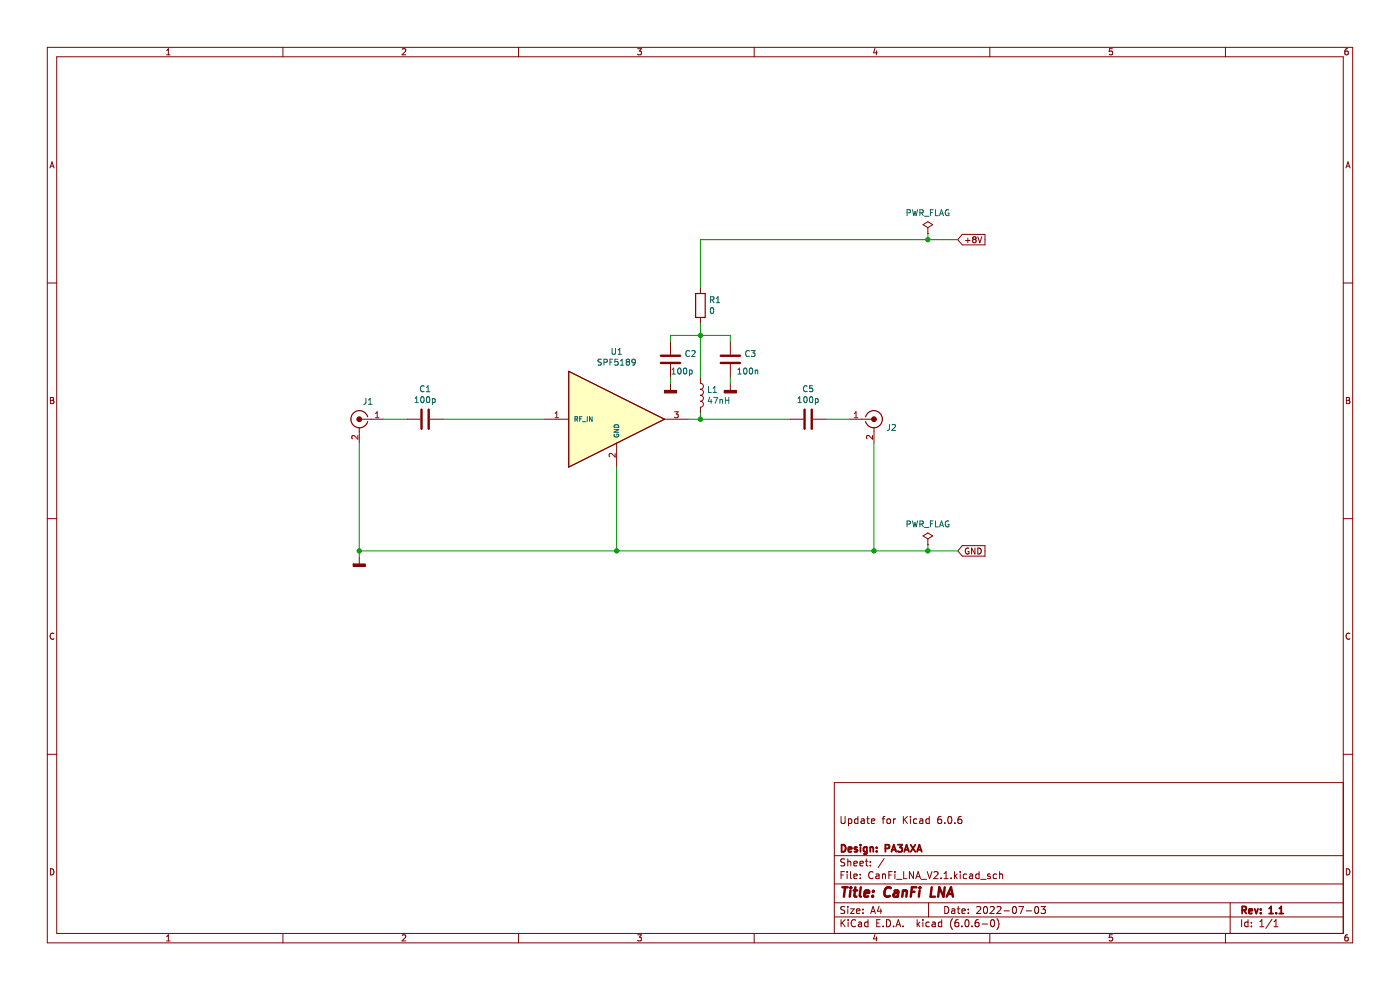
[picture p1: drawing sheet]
<svg xmlns="http://www.w3.org/2000/svg" width="297mm" height="210mm" viewBox="0 0 297 210" stroke-linecap="round" stroke-linejoin="round" font-family="sans-serif">
<path d="M0 0h297v210h-297z" fill-rule="evenodd" fill="#fff" stroke="#fff" stroke-width=".21"/>
<g fill="none" stroke="#840000" stroke-width=".21">
<path d="M10 10h277v190h-277zM12 12h273v186h-273zM35.4 11.6h.7M35.4 10.7l.3-.4v1.3M60 10v2M85.3 10.5l.5-.2 .3 .4-.8 .9h.8M110 10v2M135.3 10.3h.8l-.5 .5 .4 .2v.5l-.2 .1-.5-.1M160 10v2M185.6 10.3l-.3 .9h.8M185.9 10.8v.8M210 10v2"/>
<path d="M236 10.3h-.6l-.1 .7 .6-.1 .1 .6-.2 .1-.5-.1M260 10v2M285.9 10.3l-.4 .1-.2 .2v.8l.2 .2 .5-.1-.1-.6-.4-.1-.2 .3M10.6 35.6l.4-1.3 .5 1.3M10.7 35.3h.6M285.5 35.6l.5-1.3 .4 1.3M285.7 35.3h.6M195.8 47.7l1-.7 1.1 .7-1.1 .6zM196.8 49.6h.1M196.8 48.3v1.3M204.1 49.7h4.9v2.2h-4.9l-.9-1.1zM204.8 51h1"/>
<path d="M205.3 50.5v1M206.6 50.8l-.3-.3 .3-.3h.2l.3 .3-.3 .3M206.6 50.8l-.3 .2v.3l.3 .2h.2l.3-.2-.1-.4-.2-.1M206.6 50.8h.2M207.4 50.2l.5 1.3 .4-1.3M10 60h2M120.7 78.8l20.3 10.1-20.3 10.2zM142.2 72.4v2.8M142.2 77.2v2.8M148.6 61v1.3M148.6 67.3v1.3M154.9 72.4v2.8"/>
<path d="M154.9 77.2v2.8M285 60h2M10.7 84.3h.4l.3 .3-.3 .3 .3 .2v.3l-.2 .2h-.5zM10.7 84.9h.4M76.2 90.7v3.3M76.7 88.9h4.6M86.4 88.9h2.8M91.2 88.9h2.8M115.6 88.9h5.1M130.8 94v5.1M141 88.9h5M142.2 81.3v1.5"/>
<path d="M148.6 80v1.3a.63 .63 0 0 1 .6 .6 .63 .63 0 0 1-.6 .7 .63 .63 0 0 1 .6 .6 .63 .63 0 0 1-.6 .6 .63 .63 0 0 1 .6 .7 .63 .63 0 0 1-.6 .6 .63 .63 0 0 1 .6 .6 .63 .63 0 0 1-.6 .7v1.3M154.9 81.3v1.5M167.6 88.9h2.8M172.5 88.9h2.8M180.3 88.9h4.6M185.4 90.7v3.3M285.6 84.3h.5l.2 .3-.2 .3 .2 .2 .1 .3-.3 .2h-.5zM285.6 84.9h.5M10 110h2M76.2 118.1v1.5M195.8 113.7l1-.7 1.1 .7-1.1 .6zM196.8 115.6h.1"/>
<path d="M196.8 114.3v1.3M204.1 115.7h4.9v2.3h-4.9l-.9-1.1zM205.5 116.3a.58 .58 0 0 0-.7 .6 .58 .58 0 0 0 .8 .5v-.4h-.3M206.8 116.3v1.2l-.7-1.2v1.2M207.4 116.3a.64 .64 0 0 1 .8 .6 .64 .64 0 0 1-.8 .6zM285 110h2M11.4 134.4a.58 .58 0 0 0-.8 .6 .58 .58 0 0 0 .8 .5M286.4 134.4a.58 .58 0 0 0-.8 .6 .58 .58 0 0 0 .8 .5M10 160h2M178.4 173.2v1.2l.3 .3 .4-.1 .2-.2v-1.2M180 173.8l.4-.1 .3 .3-.1 .6h-.6M180 173.7v1.5"/>
<path d="M182 173.8l-.4-.1-.3 .3 .1 .6h.6M182 173.2v1.5M182.7 173.8h.6l.1 .9M183.4 174l-.5 .1-.3 .2 .3 .4 .5-.1M183.9 173.7h.5M184.1 173.2v1.3l.3 .2M184.9 174.2l.7-.2-.1-.2-.4-.1-.2 .2v.7h.6M187.1 173.7h.6M187.7 173.2l-.3 .2v1.3M188.3 173.8l.3-.1 .3 .3v.4l-.3 .3-.3-.1-.2-.2zM189.6 173.7v1M190 173.7l-.4 .3"/>
<path d="M191.6 173.2v1.5M191.9 173.8l.6 .9M192.5 173.2l-.9 .8M193.1 173.2v.1M193.1 173.7v1M194.5 173.8l-.4-.1-.3 .3 .1 .6h.6M195.1 173.8h.6l.1 .9M195.8 174l-.5 .1-.2 .2 .2 .4 .5-.1M197.1 173.8l-.4-.1-.3 .3 .2 .6h.5M197.1 173.2v1.5M199.6 173.2l-.4 .1a1.01 1.01 0 0 0 0 1.4l.5-.2 .1-.5-.3-.2h-.3l-.3 .2M200.4 174.5v.2"/>
<path d="M201.2 173.3l.2-.1a.8 .8 0 0 1 .5 .7 .8 .8 0 0 1-.5 .8l-.3-.6zM202.6 174.5v.2M203.9 173.2l-.4 .1a1.01 1.01 0 0 0 0 1.4l.5-.2 .1-.5-.3-.2h-.3l-.3 .2M285 166h-108v32M285 160h2M10.7 184.3a.66 .66 0 0 1 .7 .6 .66 .66 0 0 1-.7 .7zM35.4 198.7l.3-.4v1.3M35.4 199.6h.7M60 198v2M85.3 198.4l.5-.1 .3 .4-.8 .9h.8M110 198v2M135.3 198.3h.8l-.5 .5 .4 .1v.6l-.2 .1-.5-.1"/>
<path d="M160 198v2M177 194.5h108M177 191.5h108M177 187.5h108M177 181.5h108M178.4 195.1v1.5M178.4 185.6h.5M178.6 195.7l.7 .9M179.1 184.9h-.7v1.5M179.2 192.4l-.6-.1-.2 .1v.5l.7 .2 .1 .4-.3 .3-.5-.1M179.2 182.3l-.6-.1-.2 .1v.5l.7 .2 .1 .4-.3 .3-.5-.1M179.3 195.1l-.9 .8"/>
<path d="M179.7 184.9v.1M179.7 185.4v1M179.9 182.2v1.5M179.9 192.3v.1M179.9 192.8v1M179.9 182.8l.2-.1 .3 .1 .1 .9M179.9 195.1v.1M179.9 195.6v1M180.4 192.8h.8l-.8 1h.8M180.4 184.9v1.3l.2 .2M181.1 183.2l.8-.2-.1-.2-.4-.1-.3 .2 .1 .7h.6M181.1 185.9l.8-.2-.1-.2-.4-.1-.3 .2 .1 .7h.6"/>
<path d="M181.5 195.2a.71 .71 0 0 0-1 .5 .71 .71 0 0 0 .7 .9l.3-.2M181.7 193.3l.7-.2v-.2l-.5-.1-.2 .2 .1 .7h.6M182.1 195.7h.6l.1 .9M182.4 183.2l.7-.2v-.2l-.5-.1-.2 .2 .1 .7h.6M182.5 186.2v.2M182.5 185.5v.1M182.8 195.9l-.5 .1-.2 .2 .2 .4 .5-.1M183.1 193.6v.2M183.1 192.9v.1M183.6 182.7h.5M183.8 182.2v1.3l.3 .2M184.1 195.7l-.4-.1-.3 .3 .2 .6h.5"/>
<path d="M184.1 195.1v1.5M184.6 183.5v.2M184.6 182.8v.1M184.7 193.8l.5-1.5 .5 1.5M184.9 193.4h.7M185.2 185a.71 .71 0 0 0-1 .5 .71 .71 0 0 0 .7 .9l.3-.2M185.6 198.2l-.3 1h.8M185.9 185.5h.5l.1 .9M185.9 198.7v.9M186 195.8h.5M186.5 192.2l-.4 1.1h1M186.5 185.7l-.5 .1-.2 .2 .2 .4 .5-.1"/>
<path d="M186.7 195.1h-.7v1.5h.7M186.9 192.8v1M187.2 185.5l.2-.1 .4 .1 .1 .9M187.2 185.4v1M187.4 196.4v.2M187.6 182.1l-1.3 1.9M188.1 195.1a.76 .76 0 0 1 .8 .7 .76 .76 0 0 1-.8 .8zM188.6 185.6h.5M189.3 184.9h-.7v1.5M189.6 196.4v.2M189.9 184.9v.1M189.9 185.4v1"/>
<path d="M190.1 196.6l.5-1.5 .5 1.5M190.2 196.2h.7M190.2 186.5h1.2M191.6 196.4v.2M191.7 184.9v1.5h.7M193.8 184.9v1.5l-.9-1.5v1.5M194.3 186.4l.5-1.5 .5 1.5M194.4 186h.7M194.6 195.1v1.5M194.7 196l.4 .6M195.1 195.6l-.5 .6M195.4 186.5h1.2"/>
<path d="M195.8 195.1v.1M195.8 195.6v1M196.7 184.9l.5 1.5 .5-1.5M197 191.5v3M197.1 195.7l-.4-.1-.3 .3 .2 .6h.5M197.8 195.7h.5l.1 .9M198.1 185l.6-.1 .3 .4-.9 1.1h.9M198.4 195.9l-.5 .1-.2 .2 .2 .4 .5-.1M199.6 186.2v.2M199.8 195.7l-.5-.1-.2 .3 .1 .6h.6M199.8 195.1v1.5M200.3 186.4h.8"/>
<path d="M200.3 185.3l.4-.4v1.5M200.4 192.3a.76 .76 0 0 1 .9 .7 .76 .76 0 0 1-.9 .8zM201.8 186.2v.2M201.9 192.9h.6l.1 .9M202.1 194.9a1.72 1.72 0 0 0 0 2.3M202.5 184.9v1.5M202.6 193.1l-.5 .1-.3 .2 .3 .4 .5-.1M202.6 185.8l.5 .6M203.1 192.8h.5M203.1 185.4l-.6 .6M203.3 192.3v1.3l.3 .2M203.3 195.1l-.5 .1a1.01 1.01 0 0 0 0 1.4l.5-.2 .1-.5-.3-.2h-.4l-.1 .2"/>
<path d="M203.7 184.9v.1M203.7 185.4v1M204.1 193.3l.7-.2-.1-.2-.4-.1-.2 .2v.7h.6M204.1 196.4v.2M204.8 195.2l.3-.1a.8 .8 0 0 1 .5 .7 .8 .8 0 0 1-.5 .8l-.4-.6zM205.1 185.5l-.5-.1-.3 .3 .2 .6h.6M205.4 193.6v.2M205.4 192.9v.1M205.7 185.5h.6v.9M206.2 196.4v.2M206.3 185.7l-.5 .1-.2 .2 .2 .4 .5-.1M207.2 192.4l.6-.1 .3 .4-1 1.1h1"/>
<path d="M207.6 195.1l-.5 .1a1.01 1.01 0 0 0 0 1.4l.5-.2 .1-.5-.3-.2h-.4l-.2 .2M207.7 184.9v1.5M207.7 185.5l-.4-.1-.3 .3 .1 .6h.6M208.1 186.5h1.1M208.3 196h1.2M208.8 192.4l.2-.1a.8 .8 0 0 1 .5 .7 .8 .8 0 0 1-.5 .8l-.4-.6zM210 198v2M210.1 192.4l.5-.1 .3 .4-.9 1.1h.9M210.1 185.5l-.4-.1-.2 .2 .1 .2 .5 .2v.3h-.6M210.3 195.2l.2-.1a.8 .8 0 0 1 .5 .7 .8 .8 0 0 1-.5 .8l-.4-.6zM211.4 185.5l-.4-.1-.3 .3 .1 .6h.6M211.5 192.4l.6-.1 .2 .4-.9 1.1h.9"/>
<path d="M211.5 194.9a1.72 1.72 0 0 1 0 2.3M212.1 185.5l.2-.1 .3 .1 .1 .9M212.1 184.9v1.5M213 193.2h1.1M214.9 192.4l.2-.1a.8 .8 0 0 1 .6 .7 .8 .8 0 0 1-.6 .8l-.3-.6zM216.1 192.3h1l-.6 1.5M217.7 193.2h1.1M219.6 192.4l.2-.1a.8 .8 0 0 1 .6 .7 .8 .8 0 0 1-.6 .8l-.3-.6zM220.8 192.3h1l-.5 .6 .4 .1v.6l-.2 .2-.7-.2M236 198.3h-.6l-.1 .6 .6-.1 .1 .7-.2 .1-.5-.1M260 198v2M261 191.5v6.5"/>
<path d="M263.4 195.1v1.5M264.8 195.7l-.5-.1-.3 .3 .2 .6h.6M264.8 195.1v1.5M265.5 196.4v.2M265.5 195.7v.1M267.3 196.6h.8M267.3 195.5l.4-.4v1.5M269.8 195l-1.3 1.9M270.3 196.6h.8M270.3 195.5l.4-.4v1.5M285.6 184.3a.66 .66 0 0 1 .8 .6 .66 .66 0 0 1-.8 .7zM285.9 198.3l-.4 .1-.2 .2v.7l.2 .3 .5-.1-.1-.7h-.4l-.2 .2"/>
</g>
<g fill="none" stroke="#840000" stroke-width=".39">
<path d="M178.5 179.2a.76 .76 0 0 1 .9 .7 .76 .76 0 0 1-.9 .8zM181.8 179.8l-.3-.1-.2 .2v.2l.5 .2v.3h-.5M182.5 179.2v.1M182.5 179.7v1M183.9 179.8l-.4-.1-.3 .3 .1 .6h.6M183.9 179.7v1.2l-.3 .3-.3-.1M184.6 179.8l.2-.1 .4 .1 .1 .9M184.6 179.7v1M186 179.8v.1M187.8 180l.7-.1 .2-.2-.1-.4-.8-.1v1.5M190.5 179.2h.9l-.5 .6 .4 .1v.6l-.2 .2-.6-.2M193.2 179.2l1 1.5"/>
<path d="M194.2 179.2l-1 1.5M180 180.2l.7-.2-.1-.2-.4-.1-.2 .2v.7h.6M186 180.5v.2M189.1 180.7l.5-1.5 .5 1.5M189.3 180.3h.7M191.8 180.7l.5-1.5 .5 1.5M192 180.3h.7M194.5 180.7l.5-1.5 .5 1.5M194.7 180.3h.7M263.5 193.1l.7-.1 .2-.2-.1-.4-.8-.1v1.5M263.9 193.1l.5 .7M265 193.3l.7-.2-.1-.2-.4-.1-.2 .2v.7h.6"/>
<path d="M266.2 192.8l.3 1 .4-1M267.5 193.6v.2M267.5 192.9v.1M269.2 193.8h.9M269.2 192.7l.5-.4v1.5M270.7 193.6v.2M271.4 193.8h.8M271.4 192.7l.4-.4v1.5"/>
</g>
<g fill="none" stroke="#840000" stroke-width=".52">
<path d="M178.7 188.2h1.1M179.3 188.2l-.3 2M180.4 188.9l-.1 1.3M180.5 188.2v.2M181.1 188.9h.8M181.5 188.2l-.2 1.7v.2l.4 .1M182.6 188.2l-.2 1.7 .2 .3M183.4 189.5l1-.1-.1-.4-.5-.1-.4 .3v.9h.8M185.1 190v.2M185.3 189v.2M189 188.4a.88 .88 0 0 0-1 0 .88 .88 0 0 0-.4 1 .69 .69 0 0 0 .3 .7 .69 .69 0 0 0 .9-.1M189.8 189h.7v1.2"/>
<path d="M190.6 189.4h-.7a.4 .4 0 0 0-.4 .4 .4 .4 0 0 0 .3 .4l.7-.1M191.5 189.1l.4-.2 .4 .1v1.2M191.6 188.9l-.2 1.3M193.3 189.2h.7M194.4 188.2h-.9l-.3 2M195.1 188.9l-.2 1.3M195.2 188.2v.2M197.7 188.2l-.3 2h1M200.4 188.2l-.2 2-.9-2-.3 2M200.8 190.2l.9-2 .5 2M201.1 189.6h.9"/>
</g>
<g fill="#840000" stroke="#840000" stroke-width=".25">
<path d="M74.9 119.6h2.6v.6h-2.6z" fill-rule="evenodd"/>
<path d="M141 82.8h2.5v.5h-2.5z" fill-rule="evenodd"/>
<path d="M153.7 82.8h2.5v.5h-2.5z" fill-rule="evenodd"/>
</g>
<path d="M140.2 77h4.1M140.2 75.5h4.1M152.9 77h4.1M152.9 75.5h4.1M89.4 86.9v4.1M90.9 86.9v4.1M170.7 86.9v4.1M172.2 86.9v4.1" fill="none" stroke="#840000" stroke-width=".51"/>
<g fill="none" stroke="#006464" stroke-width=".21">
<path d="M192.4 45.1h.6l.1-.5-.7-.1v1.2M193.6 44.5l.3 1.2 .2-.9 .3 .9 .3-1.2M195.1 45.1h.6l.1-.5-.7-.1v1.2M195.4 45.1l.5 .6M196.1 45.9h1M197.4 45.1h.4M198 44.5h-.6v1.2M198.5 44.5v1.2h.6M199.3 45.7l.4-1.2 .5 1.2M199.4 45.4h.6M201.2 44.5a.58 .58 0 0 0-.7 .6 .58 .58 0 0 0 .8 .5v-.4h-.2M127.6 76.3h-.7v.4l.6 .2 .1 .3-.3 .3-.4-.1"/>
<path d="M128.1 76.9l.6-.1 .1-.5-.7-.1v1.3M129.4 76.8h.4M129.8 73.9v1l.3 .3h.2l.3-.3v-1M130 76.2h-.6v1.3M131.1 76.2h-.6l-.1 .6 .6-.1 .1 .6-.2 .2-.5-.2M131.1 75.2h.7M131.1 74.2l.4-.3v1.3M131.6 77.5h.8M131.6 76.6l.4-.4v1.3M133.1 76.7l-.3 .3v.2l.3 .3 .3-.1 .2-.2-.1-.3-.2-.2M133.1 76.7l-.3-.2 .3-.3 .3 .1 .2 .1-.3 .3M133.1 76.7h.2"/>
<path d="M134.8 76.7l-.3 .3-.3-.1-.1-.6 .4-.1 .3 .2-.1 .8-.2 .2-.3 .1M142.6 79.3h.7M142.6 78.4l.3-.3v1.2M143.9 78.2l.2-.1a.68 .68 0 0 1 .4 .6 .68 .68 0 0 1-.4 .6l-.3-.4zM145.1 78.2l.2-.1a.68 .68 0 0 1 .4 .6 .68 .68 0 0 1-.4 .6l-.3-.4zM146.2 78.6l.4-.1 .3 .2-.2 .6h-.5M146.2 78.5v1.3M146.3 74.5a.56 .56 0 0 0-.8 .5 .56 .56 0 0 0 .8 .5M146.8 74.5l.4-.1 .3 .3-.8 .9h.8M150.7 63.6l.7-.1v-.4l-.7-.2v1.3M150.8 65.4l.2-.2a.68 .68 0 0 1 .4 .7 .68 .68 0 0 1-.4 .6l-.3-.5zM151 63.6l.5 .6"/>
<path d="M152 64.2h.7M152 63.3l.3-.4v1.3M156.5 79.3h.8M156.5 78.4l.4-.3v1.2M157.9 78.2l.1-.1a.68 .68 0 0 1 .5 .6 .68 .68 0 0 1-.5 .6l-.3-.4zM159 74.5a.56 .56 0 0 0-.8 .5 .56 .56 0 0 0 .8 .5M159.1 78.2l.1-.1a.68 .68 0 0 1 .5 .6 .68 .68 0 0 1-.5 .6l-.3-.4zM159.4 74.4h.8l-.4 .4 .3 .2v.5l-.2 .1-.5-.1M160.2 78.6h.5l.1 .7M160.2 78.5v.8M77.6 84.5v1.1l-.5 .2M78.2 85.8h.7"/>
<path d="M78.2 84.9l.3-.4v1.3M88 85.4h.8M88 84.5l.4-.4v1.3M89.4 84.3l.1-.2a.68 .68 0 0 1 .5 .7 .68 .68 0 0 1-.5 .6l-.3-.5zM90 82a.56 .56 0 0 0-.8 .5 .56 .56 0 0 0 .8 .5M90.5 83.1h.7M90.5 82.2l.3-.4v1.3M90.6 84.3l.2-.2a.68 .68 0 0 1 .4 .7 .68 .68 0 0 1-.4 .6l-.3-.5zM91.7 84.6h.4l.2 .2-.1 .5h-.5M91.7 84.6v1.2M122 88.9h.5v-.4l-.5-.1v1M122.2 88.9l.3 .5"/>
<path d="M123 88.9h.3M123.4 88.4h-.4v1M123.6 89.5h.7M124.6 88.4v1M125.6 88.4v1l-.6-1v1M130.3 91.1h1l-1 .6h1M130.3 92.2a.45 .45 0 0 0 .5 .5 .45 .45 0 0 0 .4-.6h-.4v.2M130.4 90.2a.52 .52 0 0 1 .6-.1 .52 .52 0 0 1 .3 .5h-1zM150.3 82v1.3h.6M150.6 84.2l-.3 .9h.7M150.9 84.7v.9M151.3 83.3h.7"/>
<path d="M151.3 82.3l.3-.3v1.3M151.4 84.3h.9l-.6 1.3M152.7 84.8h.5l.1 .8M152.7 84.7v.9M153.9 84.3v1.3M153.9 84.9h.7M154.6 84.3v1.3M169.3 85.4h.7M169.3 84.5l.4-.4v1.3M170.6 84.3l.2-.2a.68 .68 0 0 1 .4 .7 .68 .68 0 0 1-.4 .6l-.3-.5zM171.2 82a.56 .56 0 0 0-.8 .5 .56 .56 0 0 0 .8 .5M171.8 84.3l.2-.2a.68 .68 0 0 1 .5 .7 .68 .68 0 0 1-.5 .6l-.3-.5z"/>
<path d="M172.4 81.8h-.6l-.1 .6h.6l.1 .6-.2 .1-.5-.1M173 84.6h.3l.3 .2-.1 .5h-.5M173 84.6v1.2M188.7 90l-.1 1.1-.4 .2M189.2 90.2l.5-.2 .3 .4-.8 .9h.8M192.4 111.2l.6-.1 .1-.5-.7-.1v1.3M193.6 110.5l.3 1.3 .2-.9 .3 .9 .3-1.3M195.1 111.2l.6-.1 .1-.5-.7-.1v1.3M195.4 111.2l.5 .6M196.1 111.9h1M197.4 111.1h.4M198 110.5h-.6v1.3"/>
<path d="M198.5 110.5v1.3h.6M199.3 111.8l.4-1.3 .5 1.3M199.4 111.4h.6M201.2 110.6a.58 .58 0 0 0-.7 .5 .58 .58 0 0 0 .8 .5v-.4h-.2"/>
</g>
<path d="M147.6 62.3h2v5h-2zM78 88.4a1.81 1.81 0 0 0-2.8-1 1.81 1.81 0 0 0 0 3 1.81 1.81 0 0 0 2.8-1M183.6 88.4a1.81 1.81 0 0 1 2.8-1 1.81 1.81 0 0 1 0 3 1.81 1.81 0 0 1-2.8-1" fill="none" stroke="#840000" stroke-width=".25"/>
<g fill="#840000" stroke="#840000" stroke-width=".21">
<circle cx="76.2" cy="88.9" r=".51"/>
<circle cx="185.4" cy="88.9" r=".51"/>
</g>
<path d="M75.9 92.4v.8l-.9-.8-.4 .2 .2 .5M79.7 88.6h.7M79.7 87.7l.3-.4v1.3M117.8 88.6h.7M117.8 87.7l.3-.4v1.3M130.5 96.2v.8l-.9-.8-.4 .2 .1 .5M143.1 87.3h.8l-.5 .5 .4 .1v.6l-.2 .1-.5-.1M181.2 88.6h.8M181.2 87.7l.4-.4v1.3M185.1 92.4v.8l-.9-.8-.4 .2 .1 .5" fill="none" stroke="#a90000" stroke-width=".21"/>
<path d="M120.7 78.8l20.3 10.1-20.3 10.2z" fill="#ffffc2" stroke="#ffffc2" stroke-width=".21"/>
<g fill="none" stroke="#009600" stroke-width=".21">
<path d="M196.8 49.6v1.2M203.2 50.8h-54.6v10.2M142.2 72.4v-1.3h12.7v1.3M148.6 68.6v11.4M76.2 94v24.1M81.3 88.9h5.1M94 88.9h21.6M130.8 99.1v17.8M142.2 80v1.3M146 88.9h21.6M148.6 87.7v1.2M154.9 80v1.3"/>
<path d="M175.3 88.9h5M185.4 94v22.9M76.2 116.9h127M196.8 115.6v1.3"/>
</g>
<g fill="#009600" stroke="#009600" stroke-width=".21">
<circle cx="196.8" cy="116.9" r=".46"/>
<circle cx="148.6" cy="71.1" r=".46"/>
<circle cx="196.8" cy="50.8" r=".46"/>
<circle cx="148.6" cy="88.9" r=".46"/>
<circle cx="185.4" cy="116.9" r=".46"/>
<circle cx="130.8" cy="116.9" r=".46"/>
<circle cx="76.2" cy="116.9" r=".46"/>
</g>
</svg>
